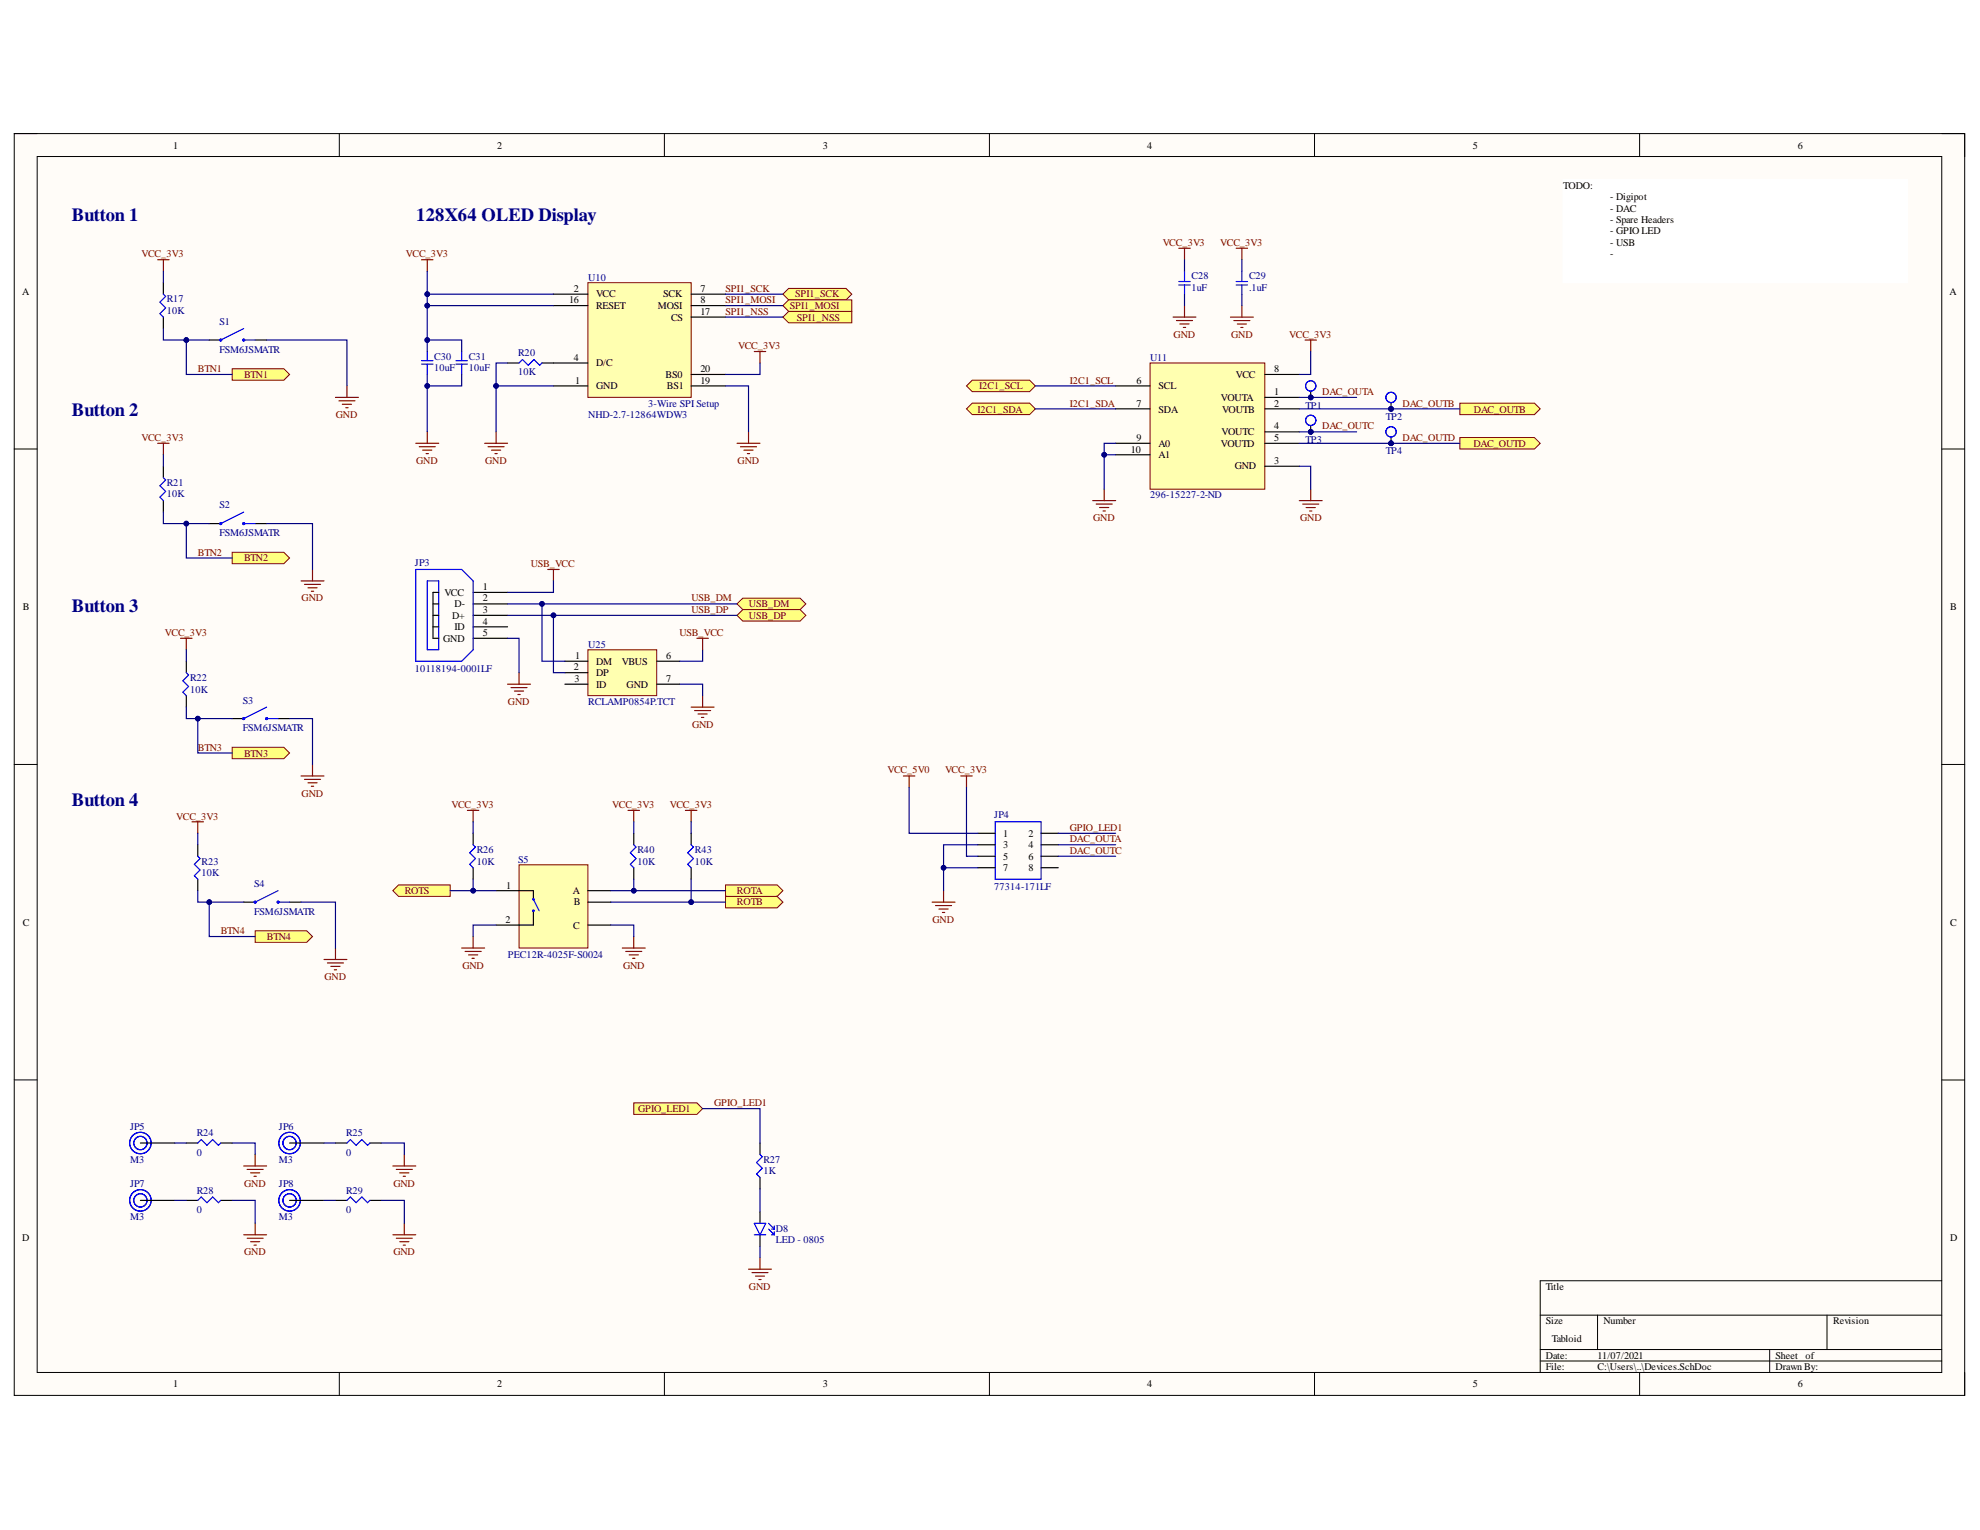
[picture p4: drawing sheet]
<svg xmlns="http://www.w3.org/2000/svg" width="279mm" height="216mm" viewBox="0 0 279 216" stroke-linecap="round" stroke-linejoin="round" font-family="sans-serif">
<defs><g id="words">
<g font-size="2.6" fill="#000080">
<text x="10.2" y="31.2">Button 1</text>
<text x="58.7" y="31.2">128X64 OLED Display</text>
<text x="10.2" y="58.7">Button 2</text>
<text x="10.2" y="86.3">Button 3</text>
<text x="10.2" y="113.8">Button 4</text>
</g>
<g font-size="1.4">
<text x="24.5" y="21">1</text>
<text x="70.1" y="21">2</text>
<text x="116.1" y="21">3</text>
<text x="161.9" y="21">4</text>
<text x="207.8" y="21">5</text>
<text x="253.7" y="21">6</text>
<text x="220.6" y="26.7">TODO:</text>
<text x="227.2" y="28.3">- Digipot</text>
<text x="227.2" y="29.9">- DAC</text>
<text x="227.2" y="31.5">- Spare Headers</text>
<text x="227.2" y="33.1">- GPIO LED</text>
<text x="227.2" y="34.7">- USB</text>
<text x="3.1" y="41.6">A</text>
<text x="81" y="41.2">2</text>
<text x="84.1" y="42">VCC</text>
<text x="93.6" y="42">SCK</text>
<text x="98.8" y="41.2">7</text>
<text x="227.2" y="36.3">-</text>
<text x="275.1" y="41.6">A</text>
<text x="80.3" y="42.8">16</text>
<text x="84.1" y="43.6">RESET</text>
<text x="92.8" y="43.6">MOSI</text>
<text x="94.7" y="45.3">CS</text>
<text x="98.8" y="42.8">8</text>
<text x="98.8" y="44.4">17</text>
<text x="81" y="50.9">4</text>
<text x="84.1" y="51.7">D/C</text>
<text x="93.9" y="53.3">BS0</text>
<text x="98.8" y="52.5">20</text>
<text x="174.4" y="53.3">VCC</text>
<text x="179.8" y="52.5">8</text>
<text x="81.1" y="54.2">1</text>
<text x="84.1" y="54.9">GND</text>
<text x="94.1" y="54.9">BS1</text>
<text x="98.8" y="54.2">19</text>
<text x="160.4" y="54.2">6</text>
<text x="160.4" y="57.4">7</text>
<text x="163.5" y="54.9">SCL</text>
<text x="163.5" y="58.2">SDA</text>
<text x="172.3" y="56.6">VOUTA</text>
<text x="172.5" y="58.2">VOUTB</text>
<text x="179.8" y="55.8">1</text>
<text x="179.8" y="57.4">2</text>
<text x="159.6" y="63.9">10</text>
<text x="160.4" y="62.3">9</text>
<text x="163.5" y="63">A0</text>
<text x="163.5" y="64.6">A1</text>
<text x="172.3" y="63">VOUTD</text>
<text x="172.4" y="61.4">VOUTC</text>
<text x="179.8" y="65.5">3</text>
<text x="179.8" y="60.6">4</text>
<text x="179.8" y="62.3">5</text>
<text x="174.2" y="66.2">GND</text>
<text x="68.1" y="83.3">1</text>
<text x="3.2" y="86.1">B</text>
<text x="62.7" y="84.1">VCC</text>
<text x="63.8" y="87.3">D+</text>
<text x="64.1" y="85.7">D-</text>
<text x="64.1" y="88.9">ID</text>
<text x="68.1" y="84.9">2</text>
<text x="68.1" y="86.6">3</text>
<text x="68.1" y="88.2">4</text>
<text x="68.1" y="89.8">5</text>
<text x="275.2" y="86.1">B</text>
<text x="62.5" y="90.5">GND</text>
<text x="81" y="94.6">2</text>
<text x="81.1" y="93">1</text>
<text x="84.1" y="93.8">DM</text>
<text x="84.1" y="95.4">DP</text>
<text x="87.7" y="93.8">VBUS</text>
<text x="94" y="93">6</text>
<text x="81.1" y="96.2">3</text>
<text x="84.1" y="97">ID</text>
<text x="88.4" y="97">GND</text>
<text x="94" y="96.2">7</text>
<text x="141.6" y="119.7">3</text>
<text x="141.6" y="118.1">1</text>
<text x="145.1" y="118.1">2</text>
<text x="145.1" y="119.7">4</text>
<text x="71.4" y="125.4">1</text>
<text x="141.6" y="122.9">7</text>
<text x="141.6" y="121.3">5</text>
<text x="145.1" y="121.3">6</text>
<text x="145.1" y="122.9">8</text>
<text x="3.2" y="130.6">C</text>
<text x="71.3" y="130.2">2</text>
<text x="80.8" y="126.1">A</text>
<text x="80.9" y="131.1">C</text>
<text x="81" y="127.8">B</text>
<text x="275.2" y="130.6">C</text>
<text x="3.1" y="175.1">D</text>
<text x="275.2" y="175.1">D</text>
<text x="218.1" y="182">Title</text>
<text x="218.1" y="186.9">Size</text>
<text x="218.1" y="191.7">Date:</text>
<text x="219" y="189.3">Tabloid</text>
<text x="225.4" y="191.7">11/07/2021</text>
<text x="226.3" y="186.9">Number</text>
<text x="250.6" y="191.7">Sheet</text>
<text x="254.8" y="191.7">of</text>
<text x="258.7" y="186.9">Revision</text>
<text x="24.5" y="195.8">1</text>
<text x="70.1" y="195.8">2</text>
<text x="116.1" y="195.8">3</text>
<text x="161.9" y="195.8">4</text>
<text x="207.8" y="195.8">5</text>
<text x="218.1" y="193.3">File:</text>
<text x="225.4" y="193.3">C:\Users\..\Devices.SchDoc</text>
<text x="250.6" y="193.3">Drawn By:</text>
<text x="253.7" y="195.8">6</text>
</g>
<g font-size="1.4" fill="#800000">
<text x="164.1" y="34.7">VCC_3V3</text>
<text x="172.2" y="34.7">VCC_3V3</text>
<text x="20" y="36.3">VCC_3V3</text>
<text x="57.3" y="36.3">VCC_3V3</text>
<text x="102.4" y="41.2">SPI1_SCK</text>
<text x="112.2" y="42">SPI1_SCK</text>
<text x="102.4" y="42.8">SPI1_MOSI</text>
<text x="102.4" y="44.4">SPI1_NSS</text>
<text x="111.4" y="43.6">SPI1_MOSI</text>
<text x="112.5" y="45.3">SPI1_NSS</text>
<text x="165.6" y="47.6">GND</text>
<text x="173.7" y="47.6">GND</text>
<text x="181.9" y="47.6">VCC_3V3</text>
<text x="27.9" y="52.5">BTN1</text>
<text x="34.4" y="53.3">BTN1</text>
<text x="104.2" y="49.2">VCC_3V3</text>
<text x="47.4" y="59">GND</text>
<text x="137.9" y="58.2">I2C1_SDA</text>
<text x="138.2" y="54.9">I2C1_SCL</text>
<text x="151" y="54.2">I2C1_SCL</text>
<text x="151" y="57.4">I2C1_SDA</text>
<text x="186.6" y="55.8">DAC_OUTA</text>
<text x="197.9" y="57.4">DAC_OUTB</text>
<text x="208" y="58.2">DAC_OUTB</text>
<text x="20" y="62.3">VCC_3V3</text>
<text x="58.7" y="65.5">GND</text>
<text x="68.5" y="65.5">GND</text>
<text x="104.1" y="65.5">GND</text>
<text x="186.6" y="60.6">DAC_OUTC</text>
<text x="197.9" y="62.3">DAC_OUTD</text>
<text x="207.9" y="63">DAC_OUTD</text>
<text x="154.3" y="73.5">GND</text>
<text x="183.5" y="73.5">GND</text>
<text x="27.9" y="78.4">BTN2</text>
<text x="34.4" y="79.2">BTN2</text>
<text x="74.9" y="80">USB_VCC</text>
<text x="23.3" y="89.8">VCC_3V3</text>
<text x="42.6" y="84.9">GND</text>
<text x="95.9" y="89.8">USB_VCC</text>
<text x="97.6" y="84.9">USB_DM</text>
<text x="97.6" y="86.6">USB_DP</text>
<text x="105.7" y="85.7">USB_DM</text>
<text x="105.7" y="87.3">USB_DP</text>
<text x="71.7" y="99.5">GND</text>
<text x="27.9" y="105.9">BTN3</text>
<text x="34.4" y="106.8">BTN3</text>
<text x="97.6" y="102.7">GND</text>
<text x="42.6" y="112.4">GND</text>
<text x="125.2" y="109.1">VCC_5V0</text>
<text x="133.4" y="109.1">VCC_3V3</text>
<text x="24.9" y="115.7">VCC_3V3</text>
<text x="63.7" y="114">VCC_3V3</text>
<text x="86.4" y="114">VCC_3V3</text>
<text x="94.5" y="114">VCC_3V3</text>
<text x="151" y="117.3">GPIO_LED1</text>
<text x="151" y="118.9">DAC_OUTA</text>
<text x="151" y="120.5">DAC_OUTC</text>
<text x="31.1" y="131.8">BTN4</text>
<text x="57.1" y="126.1">ROTS</text>
<text x="104" y="126.1">ROTA</text>
<text x="104" y="127.8">ROTB</text>
<text x="131.6" y="130.2">GND</text>
<text x="37.7" y="132.7">BTN4</text>
<text x="65.2" y="136.7">GND</text>
<text x="87.9" y="136.7">GND</text>
<text x="45.8" y="138.3">GND</text>
<text x="90" y="156.9">GPIO_LED1</text>
<text x="100.8" y="156.1">GPIO_LED1</text>
<text x="34.4" y="167.4">GND</text>
<text x="55.5" y="167.4">GND</text>
<text x="34.4" y="177.2">GND</text>
<text x="55.5" y="177.2">GND</text>
<text x="105.7" y="182">GND</text>
</g>
<g font-size="1.4" fill="#000080">
<text x="83" y="39.6">U10</text>
<text x="168.1" y="39.4">C28</text>
<text x="168.1" y="41">1uF</text>
<text x="176.3" y="39.4">C29</text>
<text x="176.3" y="41">.1uF</text>
<text x="23.5" y="42.6">R17</text>
<text x="23.5" y="44.3">10K</text>
<text x="31" y="45.9">S1</text>
<text x="31" y="49.8">FSM6JSMATR</text>
<text x="61.3" y="50.8">C30</text>
<text x="61.3" y="52.4">10uF</text>
<text x="66.2" y="50.8">C31</text>
<text x="66.2" y="52.4">10uF</text>
<text x="73.1" y="50.3">R20</text>
<text x="73.1" y="53">10K</text>
<text x="162.3" y="50.9">U11</text>
<text x="83" y="59">NHD-2.7-12864WDW3</text>
<text x="91.5" y="57.4">3-Wire SPI Setup</text>
<text x="184.2" y="57.7">TP1</text>
<text x="195.6" y="59.3">TP2</text>
<text x="184.2" y="62.5">TP3</text>
<text x="195.6" y="64.1">TP4</text>
<text x="23.5" y="68.5">R21</text>
<text x="23.5" y="70.1">10K</text>
<text x="31" y="71.7">S2</text>
<text x="162.3" y="70.3">296-15227-2-ND</text>
<text x="31" y="75.6">FSM6JSMATR</text>
<text x="58.6" y="79.9">JP3</text>
<text x="58.6" y="94.8">10118194-0001LF</text>
<text x="83" y="91.4">U25</text>
<text x="26.8" y="96">R22</text>
<text x="26.8" y="97.7">10K</text>
<text x="34.3" y="99.3">S3</text>
<text x="83" y="99.5">RCLAMP0854P.TCT</text>
<text x="34.3" y="103.2">FSM6JSMATR</text>
<text x="140.3" y="115.5">JP4</text>
<text x="28.4" y="122">R23</text>
<text x="28.4" y="123.6">10K</text>
<text x="35.9" y="125.2">S4</text>
<text x="67.3" y="120.3">R26</text>
<text x="67.3" y="122">10K</text>
<text x="73.1" y="121.7">S5</text>
<text x="89.9" y="120.3">R40</text>
<text x="89.9" y="122">10K</text>
<text x="98.1" y="120.3">R43</text>
<text x="98.1" y="122">10K</text>
<text x="140.3" y="125.6">77314-171LF</text>
<text x="35.9" y="129.1">FSM6JSMATR</text>
<text x="71.7" y="135.1">PEC12R-4025F-S0024</text>
<text x="18.4" y="159.5">JP5</text>
<text x="27.8" y="160.3">R24</text>
<text x="39.3" y="159.5">JP6</text>
<text x="48.8" y="160.3">R25</text>
<text x="18.4" y="164.1">M3</text>
<text x="18.4" y="167.5">JP7</text>
<text x="27.8" y="163.1">0</text>
<text x="39.3" y="167.5">JP8</text>
<text x="39.3" y="164.1">M3</text>
<text x="48.8" y="163.1">0</text>
<text x="107.7" y="164">R27</text>
<text x="107.7" y="165.7">1K</text>
<text x="18.4" y="172.2">M3</text>
<text x="27.8" y="168.4">R28</text>
<text x="27.8" y="171.2">0</text>
<text x="39.3" y="172.2">M3</text>
<text x="48.8" y="168.4">R29</text>
<text x="48.8" y="171.2">0</text>
<text x="109.5" y="173.8">D8</text>
<text x="109.5" y="175.4">LED - 0805</text>
</g>
</g></defs>
<path d="M2 18.9h275.2v178h-275.2z" fill-rule="evenodd" fill="#fffcf8"/>
<path d="M2 18.9h275.2v178h-275.2z" fill="none" stroke="#000" stroke-width=".14"/>
<path d="M5.2 22.1h268.8v171.6h-268.8z" fill-rule="evenodd" fill="#fffcf8"/>
<g fill="none" stroke="#000" stroke-width=".14">
<path d="M2 18.8h3.2M47.9 18.8v3.3M93.8 18.8v3.3M139.6 18.8v3.3M185.5 18.9v3.2M231.4 18.9v3.2M274 18.9h3.2v3.2M5.2 22.1h268.8v171.6h-268.8zM2 63.4h3.2M274 63.4h3.2M2 107.9h3.2M274 107.9h3.2"/>
<path d="M2 152.4h3.2M274 152.4h3.2M47.9 193.7v3.2M93.8 193.7v3.2M139.6 193.7v3.2M185.5 193.7v3.2M217.3 185.6h56.7M217.3 190.4h56.7M217.3 192.1h56.7M225.4 185.6v4.8M231.4 193.7v3.2M249.7 190.4v3.3"/>
<path d="M257.8 185.6v4.8M274 180.7h-56.7v13M277.2 193.7v3.2"/>
</g>
<path d="M220.6 25.3h48.5v14.6h-48.5z" fill-rule="evenodd" fill="#fff"/>
<path d="M220.6 25.3h48.5v14.6h-48.5z" fill="none" stroke="#fff" stroke-width=".14"/>
<path d="M162.3 51.2h16.2v17.8h-16.2z" fill-rule="evenodd" fill="#ffffb0"/>
<path d="M162.3 51.2h16.2v17.8h-16.2z" fill="none" stroke="#800000" stroke-width=".14"/>
<g fill="none" stroke="#000" stroke-width=".16">
<path d="M157.4 57.7h4.9M157.4 54.5h4.9M178.5 52.8h4.8M178.5 56.1h4.8M178.5 57.7h4.8M157.4 62.6h4.9M157.4 64.2h4.9M178.5 65.8h4.8M178.5 60.9h4.8M178.5 62.6h4.8M61.1 85.2h.8M61.1 86.8h.8"/>
<path d="M61.1 88.5h.8M61.9 83.6h-.8v6.5h.8M66.8 83.6h4.8M66.8 85.2h4.8M66.8 86.8h4.8M66.8 88.5h4.8M66.8 90.1h4.8"/>
</g>
<g fill="none" stroke="#800000" stroke-width=".16">
<path d="M165.5 44.7h3.3M166 45.2h2.3M166.5 45.7h1.3M167 46.2h.3M167.1 43.1v1.6M173.6 44.8h3.3M174.1 45.2h2.3M174.6 45.7h1.3M175.1 46.2h.3M175.2 43.1v1.7M184.1 48h1.7M185 48v1.6"/>
<path d="M154.2 70.6h3.2M154.7 71.1h2.2M155.2 71.6h1.3M155.6 72.1h.4M155.8 69v1.6M183.3 70.6h3.3M183.8 71.1h2.3M184.3 71.6h1.3M184.8 72.1h.3M185 69v1.6"/>
</g>
<path d="M166.3 39.7h1.7M167.1 38.3v1.4M174.4 39.7h1.6M175.2 38.3v1.4M166.3 40.2h1.7M167.1 40.2v1.3M174.4 40.2h1.6M175.2 40.2v1.3M58.7 80.4h6.4l1.7 1.6v9.7l-1.7 1.6h-6.4zM60.3 82h1.6v9.7h-1.6z" fill="none" stroke="#00f" stroke-width=".16"/>
<circle cx="185" cy="56.1" r=".32" fill="#000080"/>
<circle cx="185" cy="56.1" r=".32" fill="none" stroke="#000080" stroke-width=".14"/>
<path d="M185 55.3v.8" fill="none" stroke="#000" stroke-width=".16"/>
<circle cx="185" cy="56.1" r=".32" fill="#000080"/>
<circle cx="185" cy="56.1" r=".32" fill="none" stroke="#000080" stroke-width=".14"/>
<g fill="none" stroke="#00f" stroke-width=".16">
<path d="M27.9 161.3l.5-.5 .8 .8 .8-.8 .8 .8 .3-.3M27.9 169.4l.5-.5 .8 .8 .8-.8 .8 .8 .3-.3M49 169.4l.4-.5 .9 .8 .8-.8 .8 .8 .3-.3M49 161.3l.4-.5 .9 .8 .8-.8 .8 .8 .3-.3"/>
<circle cx="185" cy="54.5" r=".73"/>
<circle cx="19.8" cy="161.3" r="1.51"/>
<circle cx="19.8" cy="161.3" r=".94"/>
<circle cx="19.8" cy="169.4" r=".94"/>
<circle cx="19.8" cy="169.4" r="1.51"/>
<circle cx="19.8" cy="169.4" r="1.52"/>
<circle cx="40.9" cy="169.4" r="1.51"/>
<circle cx="40.9" cy="161.3" r="1.51"/>
<circle cx="40.9" cy="161.3" r=".94"/>
<circle cx="40.9" cy="169.4" r=".94"/>
</g>
<path d="M19.8 161.3h4.9M19.8 169.4h4.9M26.3 161.3h1.6M26.3 169.4h1.6M31.1 161.3h1.7M31.1 169.4h1.7M40.9 161.3h4.8M40.9 169.4h4.8M47.3 161.3h1.7M47.3 169.4h1.7M52.2 161.3h1.6M52.2 169.4h1.6" fill="none" stroke="#000" stroke-width=".16"/>
<g fill="none" stroke="#800000" stroke-width=".16">
<path d="M71.6 96.5h3.3M72.1 97h2.3M72.6 97.5h1.3M73.1 98h.3M73.2 94.9v1.6M77.3 80.4h1.6M78.1 80.4v1.6M34.4 164.5h3.2M34.4 174.2h3.2M34.9 165h2.2M34.9 174.7h2.2M35.4 165.5h1.3"/>
<path d="M35.4 175.2h1.3M35.8 166h.4M35.8 175.7h.4M36 162.9v1.6M36 172.6v1.6M55.4 164.5h3.3M55.4 174.2h3.3M55.9 165h2.3M55.9 174.7h2.3M56.4 165.5h1.3M56.4 175.2h1.3M56.9 166h.3"/>
<path d="M56.9 175.7h.3M57.1 162.9v1.6M57.1 172.6v1.6"/>
</g>
<circle cx="196.3" cy="57.7" r=".32" fill="#000080"/>
<circle cx="196.3" cy="57.7" r=".32" fill="none" stroke="#000080" stroke-width=".14"/>
<path d="M196.3 56.9v.8" fill="none" stroke="#000" stroke-width=".16"/>
<circle cx="196.3" cy="57.7" r=".32" fill="#000080"/>
<circle cx="196.3" cy="57.7" r=".32" fill="none" stroke="#000080" stroke-width=".14"/>
<circle cx="196.3" cy="56.1" r=".73" fill="none" stroke="#00f" stroke-width=".16"/>
<circle cx="196.3" cy="62.6" r=".32" fill="#000080"/>
<circle cx="196.3" cy="62.6" r=".32" fill="none" stroke="#000080" stroke-width=".14"/>
<path d="M196.3 61.7v.9" fill="none" stroke="#000" stroke-width=".16"/>
<circle cx="196.3" cy="62.6" r=".32" fill="#000080"/>
<circle cx="196.3" cy="62.6" r=".32" fill="none" stroke="#000080" stroke-width=".14"/>
<circle cx="196.3" cy="60.9" r=".73" fill="none" stroke="#00f" stroke-width=".16"/>
<circle cx="185" cy="60.9" r=".32" fill="#000080"/>
<circle cx="185" cy="60.9" r=".32" fill="none" stroke="#000080" stroke-width=".14"/>
<path d="M185 60.1v.8" fill="none" stroke="#000" stroke-width=".16"/>
<circle cx="185" cy="60.9" r=".32" fill="#000080"/>
<circle cx="185" cy="60.9" r=".32" fill="none" stroke="#000080" stroke-width=".14"/>
<g fill="none" stroke="#00f" stroke-width=".16">
<circle cx="185" cy="59.3" r=".73"/>
<circle cx="185" cy="59.3" r=".72"/>
</g>
<path d="M166.3 35h1.7M167.1 35v1.7" fill="none" stroke="#800000" stroke-width=".16"/>
<path d="M206 56.9h10.5l.8 .8-.8 .8h-10.5z" fill-rule="evenodd" fill="#ffff80"/>
<path d="M206 56.9h10.5l.8 .8-.8 .8h-10.5z" fill="none" stroke="#800000" stroke-width=".14"/>
<path d="M206 61.7h10.5l.8 .9-.8 .8h-10.5z" fill-rule="evenodd" fill="#ffff80"/>
<path d="M206 61.7h10.5l.8 .9-.8 .8h-10.5z" fill="none" stroke="#800000" stroke-width=".14"/>
<path d="M174.4 35h1.6M175.2 35v1.6M105.6 179.1h3.3M106.1 179.6h2.3M107.2 177.5v1.6M106.6 180.1h1.3M107.1 180.6h.3" fill="none" stroke="#800000" stroke-width=".16"/>
<path d="M107.2 161.3v1.6M107.2 166.1v1.7M107.2 171v1.6M107.2 174.2v1.7" fill="none" stroke="#000" stroke-width=".16"/>
<path d="M106.4 172.6h1.7l-.9 1.6zM106.4 174.2h1.7M107.2 162.9l.4 .3-.8 .8 .8 .9-.8 .8 .4 .4M108.5 172.6l.8 .8M108.5 173.4l.8 .8M108.9 174.2h.4M108.9 173.4h.4M109.3 173v.4M109.3 173.8v.4" fill="none" stroke="#00f" stroke-width=".16"/>
<path d="M89.4 155.6h8.9l.8 .8-.8 .8h-8.9z" fill-rule="evenodd" fill="#ffff80"/>
<path d="M89.4 155.6h8.9l.8 .8-.8 .8h-8.9z" fill="none" stroke="#800000" stroke-width=".14"/>
<path d="M140.4 116h6.5v8.1h-6.5z" fill="none" stroke="#00f" stroke-width=".16"/>
<path d="M138 117.6h2.4M138 119.2h2.4M146.9 117.6h2.4M146.9 119.2h2.4M138 120.8h2.4M138 122.4h2.4M146.9 120.8h2.4M146.9 122.4h2.4" fill="none" stroke="#000" stroke-width=".16"/>
<path d="M83 39.9h14.5v16.2h-14.5z" fill-rule="evenodd" fill="#ffffb0"/>
<path d="M83 39.9h14.5v16.2h-14.5z" fill="none" stroke="#800000" stroke-width=".14"/>
<g fill="none" stroke="#000" stroke-width=".16">
<path d="M23.1 39.9v1.6M23.1 44.7v1.7M29.5 48h1.6M36 48h1.6M71.6 51.2h1.6M76.5 51.2h6.5M78.1 54.5h4.9M78.1 41.5h4.9M78.1 43.1h4.9M97.5 54.5h4.9M97.5 41.5h4.9M97.5 43.1h4.9"/>
<path d="M97.5 44.7h4.9M97.5 52.8h4.9"/>
</g>
<g fill="none" stroke="#00f" stroke-width=".16">
<path d="M23.1 41.5l.3 .3-.8 .8 .8 .8-.8 .9 .5 .4M34.4 46.4l-3.3 1.6M34.4 48h1.6M59.5 50.9h1.6M59.5 51.4h1.6M60.3 49.6v1.3M60.3 51.4v1.4M64.3 50.9h1.7M64.3 51.4h1.7M65.1 49.6v1.3M65.1 51.4v1.4M73.2 51.2l.5-.5 .8 .8 .8-.8 .9 .8 .3-.3"/>
<circle cx="31.1" cy="48" r=".13"/>
<circle cx="34.4" cy="48" r=".13"/>
</g>
<g fill="none" stroke="#800000" stroke-width=".16">
<path d="M22.2 36.7h1.7M23.1 36.7v1.6M59.5 36.7h1.6M60.3 36.7v1.6M47.3 56.1h3.3M47.8 56.6h2.3M48.3 57h1.3M48.8 57.5h.3M49 54.5v1.6M106.4 49.6h1.7M107.2 49.6v1.6M58.7 62.6h3.2"/>
<path d="M59.2 63h2.2M59.6 63.5h1.3M60.1 64h.3M60.3 60.9v1.7M68.4 62.6h3.2M68.9 63h2.2M69.4 63.5h1.3M69.8 64h.4M70 60.9v1.7M104 62.6h3.2M104.5 63h2.3M105 63.5h1.3"/>
<path d="M105.5 64h.3M105.6 60.9v1.7"/>
</g>
<path d="M32.8 52h7.3l.8 .8-.8 .8h-7.3z" fill-rule="evenodd" fill="#ffff80"/>
<path d="M32.8 52h7.3l.8 .8-.8 .8h-7.3z" fill="none" stroke="#800000" stroke-width=".14"/>
<path d="M23.1 65.8v1.6M23.1 70.6v1.7M29.5 73.9h1.6M36 73.9h1.6" fill="none" stroke="#000" stroke-width=".16"/>
<g fill="none" stroke="#00f" stroke-width=".16">
<path d="M23.1 67.4l.3 .3-.8 .8 .8 .8-.8 .9 .5 .4M34.4 72.3l-3.3 1.6M34.4 73.9h1.6"/>
<circle cx="31.1" cy="73.9" r=".13"/>
<circle cx="34.4" cy="73.9" r=".13"/>
</g>
<path d="M22.2 62.6h1.7M23.1 62.6v1.6M42.5 82h3.2M43 82.5h2.2M43.5 82.9h1.2M43.9 83.4h.4M44.1 80.4v1.6" fill="none" stroke="#800000" stroke-width=".16"/>
<path d="M32.8 77.9h7.3l.8 .8-.8 .8h-7.3z" fill-rule="evenodd" fill="#ffff80"/>
<path d="M32.8 77.9h7.3l.8 .8-.8 .8h-7.3z" fill="none" stroke="#800000" stroke-width=".14"/>
<path d="M26.3 93.3v1.6M26.3 98.2v1.6M32.8 101.4h1.6M39.2 101.4h1.7" fill="none" stroke="#000" stroke-width=".16"/>
<g fill="none" stroke="#00f" stroke-width=".16">
<path d="M26.3 94.9l.3 .4-.8 .8 .8 .8-.8 .8 .5 .5M37.6 99.8l-3.2 1.6M37.6 101.4h1.6"/>
<circle cx="34.4" cy="101.4" r=".13"/>
<circle cx="37.6" cy="101.4" r=".13"/>
</g>
<path d="M25.5 90.1h1.6M26.3 90.1v1.6M42.5 109.5h3.2M43 110h2.2M43.5 110.5h1.2M43.9 111h.4M44.1 107.9v1.6" fill="none" stroke="#800000" stroke-width=".16"/>
<path d="M32.8 105.4h7.3l.8 .9-.8 .8h-7.3z" fill-rule="evenodd" fill="#ffff80"/>
<path d="M32.8 105.4h7.3l.8 .9-.8 .8h-7.3z" fill="none" stroke="#800000" stroke-width=".14"/>
<path d="M27.9 119.2v1.6M27.9 124.1v1.6M34.4 127.3h1.6M40.9 127.3h1.6" fill="none" stroke="#000" stroke-width=".16"/>
<g fill="none" stroke="#00f" stroke-width=".16">
<path d="M27.9 120.8l.3 .4-.8 .8 .8 .8-.8 .8 .5 .5M39.2 125.7l-3.2 1.6M39.2 127.3h1.7"/>
<circle cx="36" cy="127.3" r=".13"/>
<circle cx="39.2" cy="127.3" r=".13"/>
</g>
<path d="M27.1 116h1.6M27.9 116v1.6M45.7 135.4h3.3M46.2 135.9h2.3M46.7 136.4h1.3M47.2 136.9h.3M47.3 133.8v1.6" fill="none" stroke="#800000" stroke-width=".16"/>
<path d="M36 131.3h7.3l.8 .9-.8 .8h-7.3z" fill-rule="evenodd" fill="#ffff80"/>
<path d="M36 131.3h7.3l.8 .9-.8 .8h-7.3z" fill="none" stroke="#800000" stroke-width=".14"/>
<path d="M127.5 109.5h1.6M128.3 109.5v1.6M135.6 109.5h1.6M136.4 109.5v1.6M131.5 127.3h3.3M132 127.8h2.3M132.5 128.3h1.3M133 128.8h.3M133.1 125.7v1.6" fill="none" stroke="#800000" stroke-width=".16"/>
<path d="M104 85.2l.8-.8h8.1l.8 .8-.8 .8h-8.1z" fill-rule="evenodd" fill="#ffff80"/>
<path d="M104 85.2l.8-.8h8.1l.8 .8-.8 .8h-8.1z" fill="none" stroke="#800000" stroke-width=".14"/>
<path d="M104 86.8l.8-.8h8.1l.8 .8-.8 .8h-8.1z" fill-rule="evenodd" fill="#ffff80"/>
<path d="M104 86.8l.8-.8h8.1l.8 .8-.8 .8h-8.1z" fill="none" stroke="#800000" stroke-width=".14"/>
<path d="M110.5 44.7l.8-.8h8.9v1.7h-8.9z" fill-rule="evenodd" fill="#ffff80"/>
<path d="M110.5 44.7l.8-.8h8.9v1.7h-8.9z" fill="none" stroke="#800000" stroke-width=".14"/>
<path d="M110.5 41.5l.8-.8h8.1l.8 .8-.8 .8h-8.1z" fill-rule="evenodd" fill="#ffff80"/>
<path d="M110.5 41.5l.8-.8h8.1l.8 .8-.8 .8h-8.1z" fill="none" stroke="#800000" stroke-width=".14"/>
<path d="M110.5 43.1l.8-.8h8.9v1.6h-8.9z" fill-rule="evenodd" fill="#ffff80"/>
<path d="M110.5 43.1l.8-.8h8.9v1.6h-8.9z" fill="none" stroke="#800000" stroke-width=".14"/>
<path d="M136.4 57.7l.8-.8h8.1l.8 .8-.8 .8h-8.1z" fill-rule="evenodd" fill="#ffff80"/>
<path d="M136.4 57.7l.8-.8h8.1l.8 .8-.8 .8h-8.1z" fill="none" stroke="#800000" stroke-width=".14"/>
<path d="M136.4 54.5l.8-.9h8.1l.8 .9-.8 .8h-8.1z" fill-rule="evenodd" fill="#ffff80"/>
<path d="M136.4 54.5l.8-.9h8.1l.8 .9-.8 .8h-8.1z" fill="none" stroke="#800000" stroke-width=".14"/>
<path d="M73.2 122h9.8v11.8h-9.8z" fill-rule="evenodd" fill="#ffffb0"/>
<path d="M73.2 122h9.8v11.8h-9.8z" fill="none" stroke="#800000" stroke-width=".14"/>
<path d="M89.4 117.6v1.6M97.5 117.6v1.6M70 125.7h5.3v1.2M75.3 128.5v2h-5.3M83 130.5h3.2M83 125.7h3.2M83 127.3h3.2M89.4 122.4v1.7M97.5 122.4v1.7" fill="none" stroke="#000" stroke-width=".16"/>
<g fill="none" stroke="#00f" stroke-width=".16">
<path d="M89.4 119.2l.4 .3-.9 .8 .9 .9-.9 .8 .5 .4M97.5 119.2l.4 .3-.9 .8 .9 .9-.9 .8 .5 .4M75.3 126.9l.8 1.6"/>
<circle cx="75.3" cy="126.9" r=".07"/>
<circle cx="75.3" cy="128.5" r=".08"/>
</g>
<path d="M88.6 114.4h1.6M89.4 114.4v1.6M96.7 114.4h1.6M97.5 114.4v1.6M87.8 133.8h3.2M88.3 134.3h2.3M88.8 134.7h1.3M89.3 135.2h.3M89.4 132.2v1.6" fill="none" stroke="#800000" stroke-width=".16"/>
<path d="M102.4 124.9h7.3l.8 .8-.8 .8h-7.3z" fill-rule="evenodd" fill="#ffff80"/>
<path d="M102.4 124.9h7.3l.8 .8-.8 .8h-7.3z" fill="none" stroke="#800000" stroke-width=".14"/>
<path d="M102.4 126.5h7.3l.8 .8-.8 .8h-7.3z" fill-rule="evenodd" fill="#ffff80"/>
<path d="M102.4 126.5h7.3l.8 .8-.8 .8h-7.3z" fill="none" stroke="#800000" stroke-width=".14"/>
<path d="M66 114.4h1.6M66.8 114.4v1.6M65.1 133.8h3.3M65.6 134.3h2.3M66.1 134.7h1.3M66.6 135.2h.3M66.8 132.2v1.6" fill="none" stroke="#800000" stroke-width=".16"/>
<path d="M66.8 117.6v1.6M66.8 122.4v1.7" fill="none" stroke="#000" stroke-width=".16"/>
<path d="M66.8 119.2l.3 .3-.8 .8 .8 .9-.8 .8 .5 .4" fill="none" stroke="#00f" stroke-width=".16"/>
<path d="M55.4 125.7l.8-.8h7.3v1.6h-7.3z" fill-rule="evenodd" fill="#ffff80"/>
<path d="M55.4 125.7l.8-.8h7.3v1.6h-7.3z" fill="none" stroke="#800000" stroke-width=".14"/>
<path d="M83 91.7h9.7v6.5h-9.7z" fill-rule="evenodd" fill="#ffffb0"/>
<path d="M83 91.7h9.7v6.5h-9.7z" fill="none" stroke="#800000" stroke-width=".14"/>
<path d="M79.7 93.3h3.3M79.7 94.9h3.3M79.7 96.5h3.3M92.7 93.3h3.2M92.7 96.5h3.2" fill="none" stroke="#000" stroke-width=".16"/>
<path d="M23.1 72.3v1.6h6.4M99.1 91.7v1.6h-3.2" fill="none" stroke="#000080" stroke-width=".16"/>
<path d="M97.5 99.8h3.3M98.3 90.1h1.7M99.1 90.1v1.6M99.1 98.2v1.6M98 100.3h2.3M98.5 100.8h1.3M99 101.2h.3" fill="none" stroke="#800000" stroke-width=".16"/>
<circle cx="26.3" cy="73.9" r=".32" fill="#000080"/>
<circle cx="26.3" cy="73.9" r=".32" fill="none" stroke="#000080" stroke-width=".14"/>
<path d="M23.1 46.4v1.6h6.4" fill="none" stroke="#000080" stroke-width=".16"/>
<circle cx="26.3" cy="48" r=".32" fill="#000080"/>
<circle cx="26.3" cy="48" r=".32" fill="none" stroke="#000080" stroke-width=".14"/>
<path d="M26.3 99.8v1.6h6.5M24.7 169.4h1.6M24.7 161.3h1.6" fill="none" stroke="#000080" stroke-width=".16"/>
<circle cx="27.9" cy="101.4" r=".32" fill="#000080"/>
<circle cx="27.9" cy="101.4" r=".32" fill="none" stroke="#000080" stroke-width=".14"/>
<path d="M26.3 73.9v4.8h6.5" fill="none" stroke="#000080" stroke-width=".16"/>
<circle cx="26.3" cy="73.9" r=".32" fill="#000080"/>
<circle cx="26.3" cy="73.9" r=".32" fill="none" stroke="#000080" stroke-width=".14"/>
<path d="M26.3 48v4.8h6.5" fill="none" stroke="#000080" stroke-width=".16"/>
<circle cx="26.3" cy="48" r=".32" fill="#000080"/>
<circle cx="26.3" cy="48" r=".32" fill="none" stroke="#000080" stroke-width=".14"/>
<path d="M27.9 125.7v1.6h6.5" fill="none" stroke="#000080" stroke-width=".16"/>
<circle cx="29.5" cy="127.3" r=".32" fill="#000080"/>
<circle cx="29.5" cy="127.3" r=".32" fill="none" stroke="#000080" stroke-width=".14"/>
<path d="M27.9 101.4v4.9h4.9" fill="none" stroke="#000080" stroke-width=".16"/>
<circle cx="27.9" cy="101.4" r=".32" fill="#000080"/>
<circle cx="27.9" cy="101.4" r=".32" fill="none" stroke="#000080" stroke-width=".14"/>
<path d="M29.5 127.3v4.9h6.5" fill="none" stroke="#000080" stroke-width=".16"/>
<circle cx="29.5" cy="127.3" r=".32" fill="#000080"/>
<circle cx="29.5" cy="127.3" r=".32" fill="none" stroke="#000080" stroke-width=".14"/>
<path d="M37.6 48h11.4v6.5M65.1 52.8v1.7h-4.8M37.6 73.9h6.5v6.5M40.9 101.4h3.2v6.5M42.5 127.3h4.8v6.5M32.8 169.4h3.2v3.2M32.8 161.3h3.2v1.6M45.7 169.4h1.6M45.7 161.3h1.6M53.8 169.4h3.3v3.2M53.8 161.3h3.3v1.6" fill="none" stroke="#000080" stroke-width=".16"/>
<circle cx="60.3" cy="54.5" r=".32" fill="#000080"/>
<circle cx="60.3" cy="54.5" r=".32" fill="none" stroke="#000080" stroke-width=".14"/>
<path d="M60.3 49.6v-1.6h4.8v1.6" fill="none" stroke="#000080" stroke-width=".16"/>
<circle cx="60.3" cy="48" r=".32" fill="#000080"/>
<circle cx="60.3" cy="48" r=".32" fill="none" stroke="#000080" stroke-width=".14"/>
<path d="M60.3 41.5v1.6h17.8" fill="none" stroke="#000080" stroke-width=".16"/>
<circle cx="60.3" cy="43.1" r=".32" fill="#000080"/>
<circle cx="60.3" cy="43.1" r=".32" fill="none" stroke="#000080" stroke-width=".14"/>
<circle cx="60.3" cy="41.5" r=".32" fill="#000080"/>
<circle cx="60.3" cy="41.5" r=".32" fill="none" stroke="#000080" stroke-width=".14"/>
<path d="M60.3 38.3v3.2h17.8" fill="none" stroke="#000080" stroke-width=".16"/>
<circle cx="60.3" cy="41.5" r=".32" fill="#000080"/>
<circle cx="60.3" cy="41.5" r=".32" fill="none" stroke="#000080" stroke-width=".14"/>
<path d="M63.5 125.7h3.3" fill="none" stroke="#000080" stroke-width=".16"/>
<circle cx="66.8" cy="125.7" r=".32" fill="#000080"/>
<circle cx="66.8" cy="125.7" r=".32" fill="none" stroke="#000080" stroke-width=".14"/>
<path d="M66.8 124.1v1.6h3.2M70 130.5h-3.2v1.7" fill="none" stroke="#000080" stroke-width=".16"/>
<circle cx="66.8" cy="125.7" r=".32" fill="#000080"/>
<circle cx="66.8" cy="125.7" r=".32" fill="none" stroke="#000080" stroke-width=".14"/>
<path d="M78.1 54.5h-8.1v6.4" fill="none" stroke="#000080" stroke-width=".16"/>
<circle cx="70" cy="54.5" r=".32" fill="#000080"/>
<circle cx="70" cy="54.5" r=".32" fill="none" stroke="#000080" stroke-width=".14"/>
<path d="M71.6 51.2h-1.6v3.3" fill="none" stroke="#000080" stroke-width=".16"/>
<circle cx="70" cy="54.5" r=".32" fill="#000080"/>
<circle cx="70" cy="54.5" r=".32" fill="none" stroke="#000080" stroke-width=".14"/>
<path d="M71.6 90.1h1.6v4.8M71.6 86.8h32.4" fill="none" stroke="#000080" stroke-width=".16"/>
<circle cx="78.1" cy="86.8" r=".32" fill="#000080"/>
<circle cx="78.1" cy="86.8" r=".32" fill="none" stroke="#000080" stroke-width=".14"/>
<path d="M71.6 85.2h32.4" fill="none" stroke="#000080" stroke-width=".16"/>
<circle cx="76.5" cy="85.2" r=".32" fill="#000080"/>
<circle cx="76.5" cy="85.2" r=".32" fill="none" stroke="#000080" stroke-width=".14"/>
<path d="M76.5 85.2v8.1h3.2M78.1 82v1.6h-6.5" fill="none" stroke="#000080" stroke-width=".16"/>
<circle cx="76.5" cy="85.2" r=".32" fill="#000080"/>
<circle cx="76.5" cy="85.2" r=".32" fill="none" stroke="#000080" stroke-width=".14"/>
<path d="M78.1 86.8v8.1h1.6" fill="none" stroke="#000080" stroke-width=".16"/>
<circle cx="78.1" cy="86.8" r=".32" fill="#000080"/>
<circle cx="78.1" cy="86.8" r=".32" fill="none" stroke="#000080" stroke-width=".14"/>
<path d="M86.2 130.5h3.2v1.7M86.2 127.3h16.2" fill="none" stroke="#000080" stroke-width=".16"/>
<circle cx="97.5" cy="127.3" r=".32" fill="#000080"/>
<circle cx="97.5" cy="127.3" r=".32" fill="none" stroke="#000080" stroke-width=".14"/>
<path d="M86.2 125.7h16.2" fill="none" stroke="#000080" stroke-width=".16"/>
<circle cx="89.4" cy="125.7" r=".32" fill="#000080"/>
<circle cx="89.4" cy="125.7" r=".32" fill="none" stroke="#000080" stroke-width=".14"/>
<path d="M102.4 54.5h3.2v6.4M102.4 44.7h8.1M102.4 43.1h8.1M102.4 41.5h8.1M107.2 51.2v1.6h-4.8M95.9 96.5h3.2v1.7M128.3 111.1v6.5h9.7M138 119.2h-4.9v3.2h4.9M99.1 156.4h8.1v4.9" fill="none" stroke="#000080" stroke-width=".16"/>
<circle cx="133.1" cy="122.4" r=".32" fill="#000080"/>
<circle cx="133.1" cy="122.4" r=".32" fill="none" stroke="#000080" stroke-width=".14"/>
<path d="M146.1 57.7h11.3M146.1 54.5h11.3M157.4 62.6h-1.6v1.6h1.6M136.4 111.1v9.7h1.6M149.3 119.2h8.1M149.3 117.6h8.1M149.3 120.8h8.1" fill="none" stroke="#000080" stroke-width=".16"/>
<circle cx="155.8" cy="64.2" r=".32" fill="#000080"/>
<circle cx="155.8" cy="64.2" r=".32" fill="none" stroke="#000080" stroke-width=".14"/>
<path d="M183.3 65.8h1.7v3.2M183.3 62.6h22.7" fill="none" stroke="#000080" stroke-width=".16"/>
<circle cx="196.3" cy="62.6" r=".32" fill="#000080"/>
<circle cx="196.3" cy="62.6" r=".32" fill="none" stroke="#000080" stroke-width=".14"/>
<path d="M183.3 60.9h8.1" fill="none" stroke="#000080" stroke-width=".16"/>
<circle cx="185" cy="60.9" r=".32" fill="#000080"/>
<circle cx="185" cy="60.9" r=".32" fill="none" stroke="#000080" stroke-width=".14"/>
<path d="M183.3 57.7h22.7" fill="none" stroke="#000080" stroke-width=".16"/>
<circle cx="196.3" cy="57.7" r=".32" fill="#000080"/>
<circle cx="196.3" cy="57.7" r=".32" fill="none" stroke="#000080" stroke-width=".14"/>
<path d="M183.3 56.1h8.1" fill="none" stroke="#000080" stroke-width=".16"/>
<circle cx="185" cy="56.1" r=".32" fill="#000080"/>
<circle cx="185" cy="56.1" r=".32" fill="none" stroke="#000080" stroke-width=".14"/>
<path d="M23.1 38.3v1.6M60.3 52.8v8.1M185 49.6v3.2h-1.7M23.1 64.2v1.6M26.3 91.7v1.6M27.9 117.6v1.6" fill="none" stroke="#000080" stroke-width=".16"/>
<circle cx="60.3" cy="54.5" r=".32" fill="#000080"/>
<circle cx="60.3" cy="54.5" r=".32" fill="none" stroke="#000080" stroke-width=".14"/>
<path d="M60.3 43.1v4.9" fill="none" stroke="#000080" stroke-width=".16"/>
<circle cx="60.3" cy="43.1" r=".32" fill="#000080"/>
<circle cx="60.3" cy="43.1" r=".32" fill="none" stroke="#000080" stroke-width=".14"/>
<circle cx="60.3" cy="48" r=".32" fill="#000080"/>
<circle cx="60.3" cy="48" r=".32" fill="none" stroke="#000080" stroke-width=".14"/>
<path d="M66.8 116v1.6M89.4 124.1v1.6" fill="none" stroke="#000080" stroke-width=".16"/>
<circle cx="89.4" cy="125.7" r=".32" fill="#000080"/>
<circle cx="89.4" cy="125.7" r=".32" fill="none" stroke="#000080" stroke-width=".14"/>
<path d="M89.4 116v1.6M97.5 124.1v3.2" fill="none" stroke="#000080" stroke-width=".16"/>
<circle cx="97.5" cy="127.3" r=".32" fill="#000080"/>
<circle cx="97.5" cy="127.3" r=".32" fill="none" stroke="#000080" stroke-width=".14"/>
<path d="M97.5 116v1.6M133.1 122.4v3.3M107.2 167.8v3.2M107.2 175.9v1.6" fill="none" stroke="#000080" stroke-width=".16"/>
<circle cx="133.1" cy="122.4" r=".32" fill="#000080"/>
<circle cx="133.1" cy="122.4" r=".32" fill="none" stroke="#000080" stroke-width=".14"/>
<path d="M155.8 64.2v4.8" fill="none" stroke="#000080" stroke-width=".16"/>
<circle cx="155.8" cy="64.2" r=".32" fill="#000080"/>
<circle cx="155.8" cy="64.2" r=".32" fill="none" stroke="#000080" stroke-width=".14"/>
<path d="M167.1 36.7v1.6M175.2 36.6v1.7M167.1 41.5v1.6M175.2 41.5v1.6" fill="none" stroke="#000080" stroke-width=".16"/>
<use href="#words"/>
</svg>
